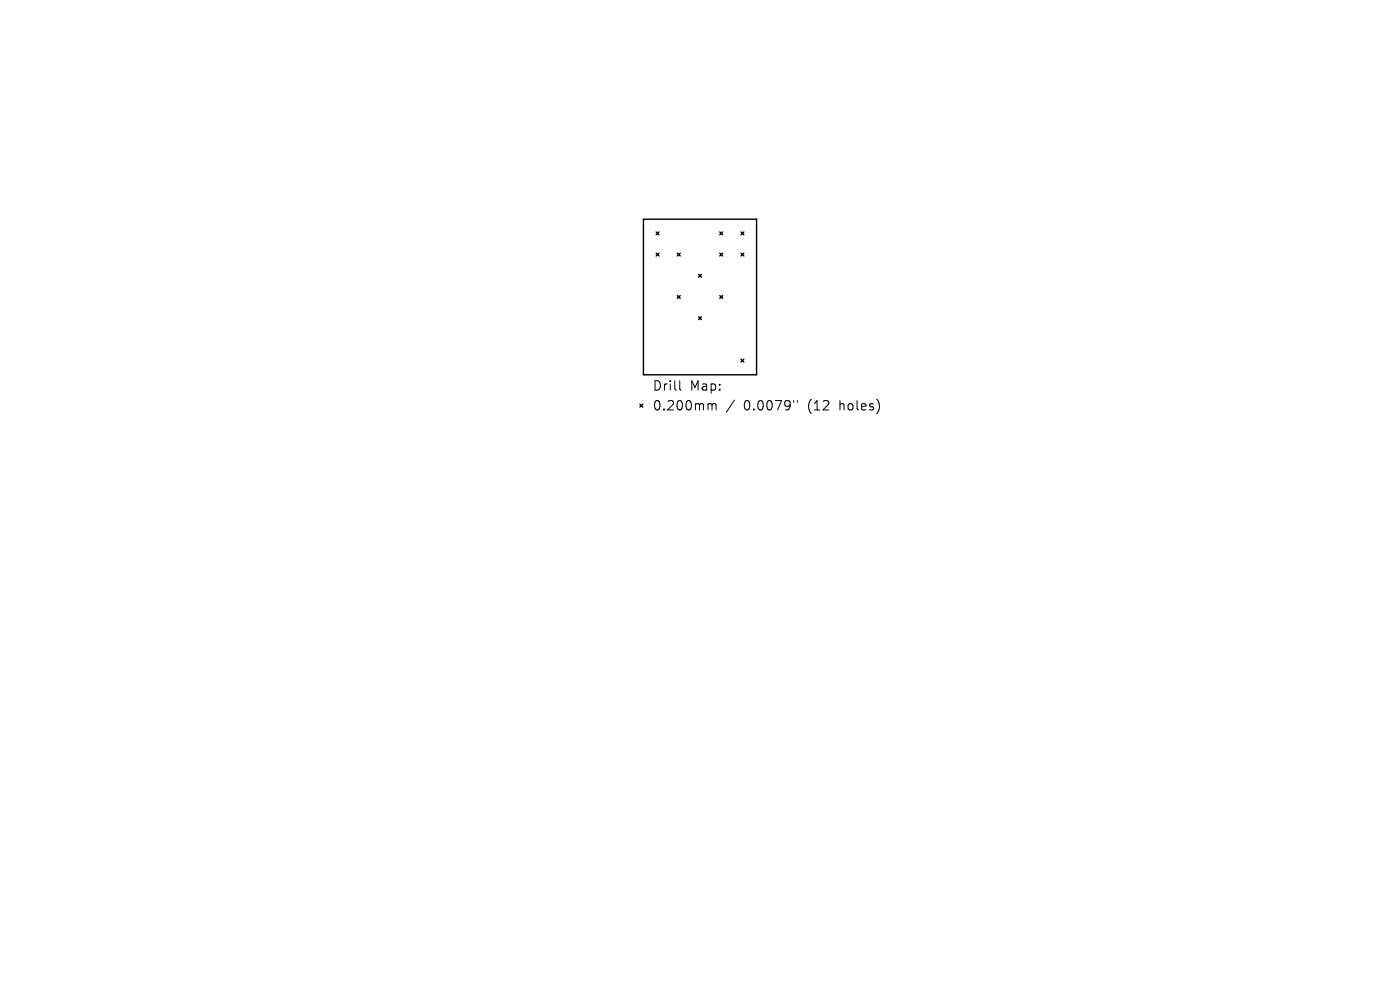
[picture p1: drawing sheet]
<svg xmlns="http://www.w3.org/2000/svg" width="297mm" height="210mm" viewBox="0 0 297 210" stroke-linecap="round" stroke-linejoin="round" font-family="sans-serif">
<defs><g id="words">
<g font-size="2.8">
<text x="138.4" y="83.2">Drill</text>
<text x="146.4" y="83.2">Map:</text>
<text x="138.4" y="87.4">0.200mm</text>
<text x="157.8" y="87.4">0.0079&quot;</text>
<text x="171.5" y="87.4">(12</text>
<text x="178.4" y="87.4">holes)</text>
</g>
</g></defs>
<g fill="none" stroke="#000" stroke-width=".3">
<path d="M136.5 46.5h24v33h-24zM139.2 49.2l.6 .6M139.2 53.7l.6 .6M139.8 49.2l-.6 .6M139.8 53.7l-.6 .6M143.7 53.7l.6 .6M144.3 53.7l-.6 .6M148.2 58.2l.6 .6M148.8 58.2l-.6 .6M152.7 49.2l.6 .6M152.7 53.7l.6 .6M153.3 53.7l-.6 .6"/>
<path d="M153.3 49.2l-.6 .6M157.2 53.7l.6 .6M157.2 49.2l.6 .6M157.8 49.2l-.6 .6M157.8 53.7l-.6 .6M143.7 62.7l.6 .6M144.3 62.7l-.6 .6M148.2 67.2l.6 .6M148.8 67.2l-.6 .6M152.7 62.7l.6 .6M153.3 62.7l-.6 .6M157.2 76.2l.6 .6"/>
<path d="M157.8 76.2l-.6 .6M135.8 85.8l.6 .6M136.4 85.8l-.6 .6"/>
</g>
<path d="M144.2 80.8v1.7l.3 .3M150.5 85.6l.5 .1 .1 .2M151.1 85.9l.2-.3 .5 .1 .1 1.3M151.1 85.9v1.1M155.8 84.9l-1.7 2.5M168.4 85v.3M169.1 85v.3" fill="none" stroke="#000" stroke-width=".21"/>
<use href="#words"/>
</svg>
